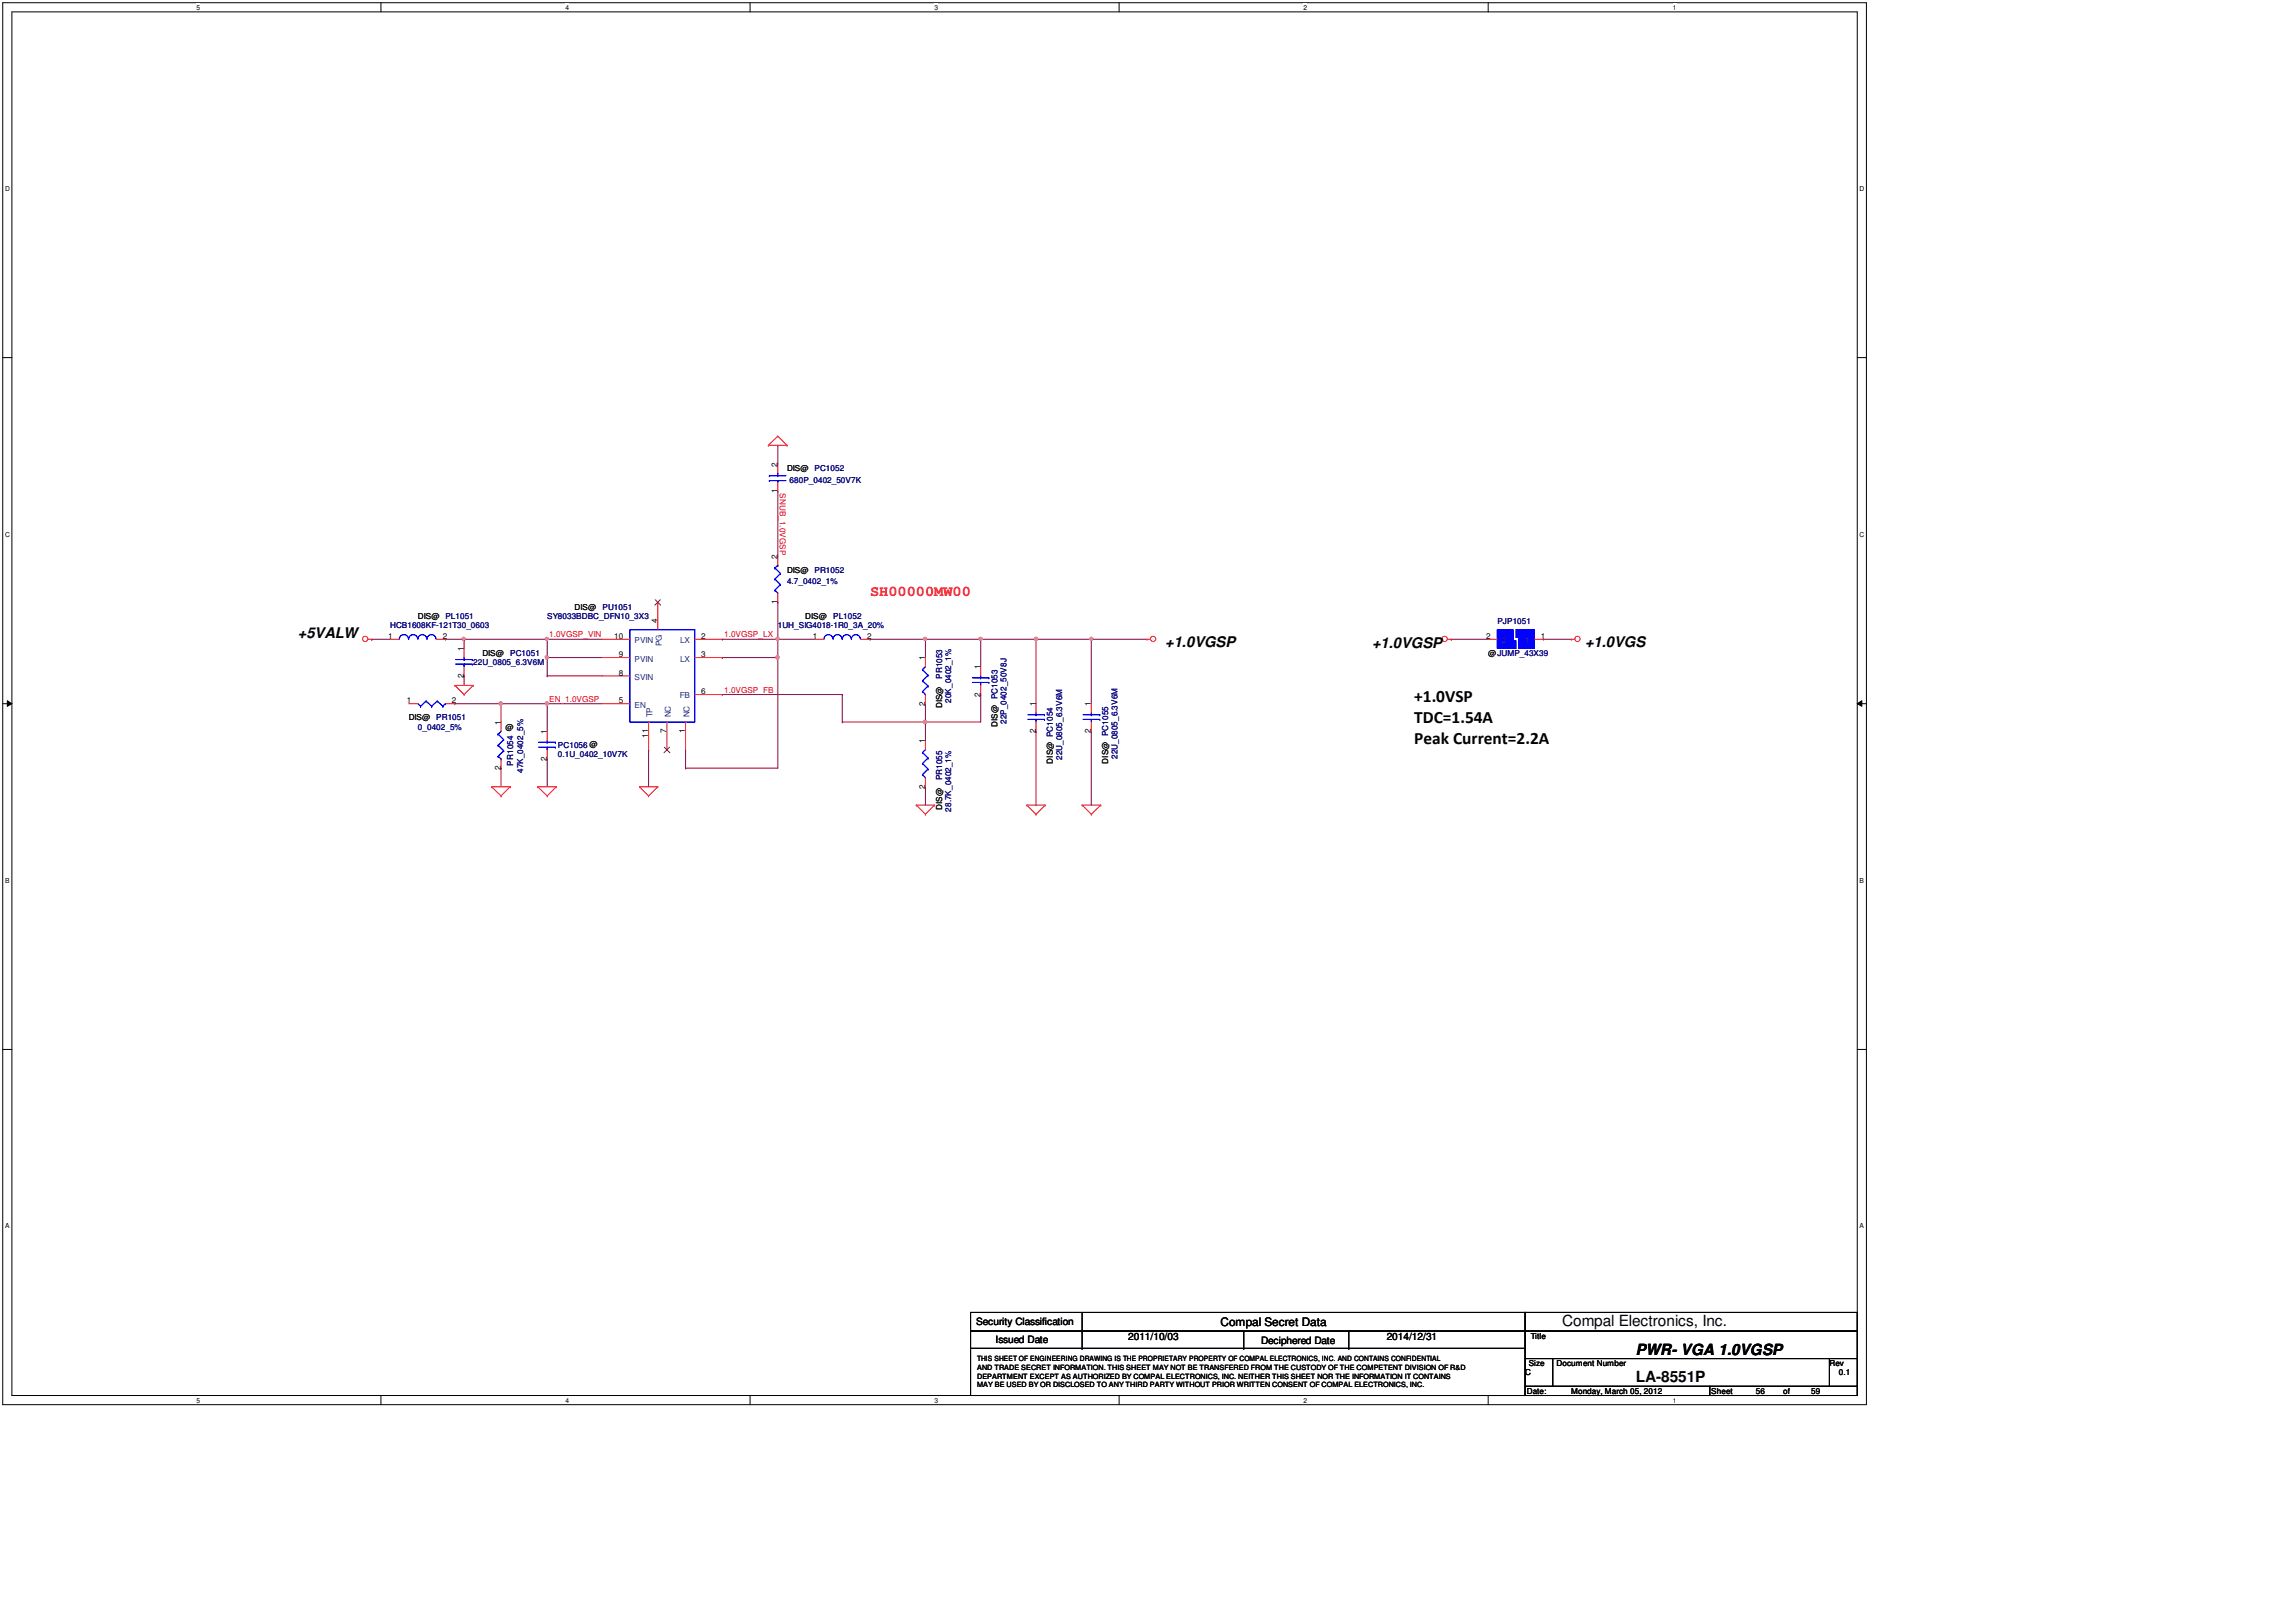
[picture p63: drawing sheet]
<svg xmlns="http://www.w3.org/2000/svg" width="297mm" height="210mm" viewBox="0 0 297 210" stroke-linecap="round" stroke-linejoin="round" font-family="sans-serif">
<defs><g id="words">
<g font-size="2.2">
<text x="183" y="90.8">+1.0VSP</text>
<text x="183" y="93.5">TDC=1.54A</text>
<text x="183" y="96.2">Peak Current=2.2A</text>
</g>
<g font-size="2">
<text x="202.1" y="171.7">Compal Electronics, Inc.</text>
<text x="211.6" y="178.9">LA-8551P</text>
<text x="211.6" y="175.3">PWR- VGA 1.0VGSP</text>
</g>
<text font-size="1.9" fill="#f00" x="112.6" y="77.1">SH00000MW00</text>
<g font-size="1.9">
<text x="38.5" y="82.5">+5VALW</text>
<text x="150.8" y="83.7">+1.0VGSP</text>
<text x="177.5" y="83.9">+1.0VGSP</text>
<text x="205.1" y="83.7">+1.0VGS</text>
</g>
<text font-size="1.5" x="157.9" y="171.6">Compal Secret Data</text>
<g font-size="1.3">
<text x="126.3" y="171.5">Security Classification</text>
<text x="128.8" y="173.8">Issued Date</text>
<text x="146" y="173.4">2011/10/03</text>
<text x="163.2" y="173.9">Deciphered Date</text>
<text x="179.4" y="173.4">2014/12/31</text>
</g>
<g font-size="1.1">
<text x="100.6" y="63.8" transform="rotate(-90 100.6 63.8)">1</text>
<text x="100.6" y="60.4" transform="rotate(-90 100.6 60.4)">2</text>
<text x="101.8" y="61">DIS@</text>
<text x="100.6" y="72.3" transform="rotate(-90 100.6 72.3)">2</text>
<text x="101.8" y="74.1">DIS@</text>
<text x="50.2" y="82.7">1</text>
<text x="54.1" y="80.1">DIS@</text>
<text x="57.3" y="82.7">2</text>
<text x="74.3" y="78.9">DIS@</text>
<text x="79.5" y="82.7">10</text>
<text x="85.1" y="80.7" transform="rotate(-90 85.1 80.7)">4</text>
<text x="90.7" y="82.7">2</text>
<text x="100.6" y="78.2" transform="rotate(-90 100.6 78.2)">1</text>
<text x="104.2" y="80.1">DIS@</text>
<text x="105.2" y="82.7">1</text>
<text x="112.2" y="82.7">2</text>
<text x="192.3" y="82.7">2</text>
<text x="199.3" y="82.7">1</text>
<text x="60" y="87.7" transform="rotate(-90 60 87.7)">2</text>
<text x="60" y="84.3" transform="rotate(-90 60 84.3)">1</text>
<text x="62.4" y="84.9">DIS@</text>
<text x="80.1" y="87.4">8</text>
<text x="80.1" y="85.1">9</text>
<text x="90.7" y="85.1">3</text>
<text x="90.7" y="89.8">6</text>
<text x="119.7" y="85.4" transform="rotate(-90 119.7 85.4)">1</text>
<text x="126.8" y="86.6" transform="rotate(-90 126.8 86.6)">1</text>
<text x="192.5" y="84.9">@JUMP_43X39</text>
<text x="52.6" y="91">1</text>
<text x="52.9" y="93.2">DIS@</text>
<text x="58.5" y="91">2</text>
<text x="64.8" y="93.8" transform="rotate(-90 64.8 93.8)">1</text>
<text x="65.4" y="94.4">@</text>
<text x="70.7" y="95" transform="rotate(-90 70.7 95)">1</text>
<text x="80.1" y="91">5</text>
<text x="83.9" y="95.5" transform="rotate(-90 83.9 95.5)">11</text>
<text x="86.2" y="94.9" transform="rotate(-90 86.2 94.9)">7</text>
<text x="88.7" y="94.9" transform="rotate(-90 88.7 94.9)">1</text>
<text x="119.7" y="91.3" transform="rotate(-90 119.7 91.3)">2</text>
<text x="121.9" y="91.7" transform="rotate(-90 121.9 91.7)">DIS@</text>
<text x="126.8" y="90.1" transform="rotate(-90 126.8 90.1)">2</text>
<text x="129" y="94.1" transform="rotate(-90 129 94.1)">DIS@</text>
<text x="134" y="94.9" transform="rotate(-90 134 94.9)">2</text>
<text x="134" y="91.4" transform="rotate(-90 134 91.4)">1</text>
<text x="141.1" y="94.9" transform="rotate(-90 141.1 94.9)">2</text>
<text x="141.1" y="91.4" transform="rotate(-90 141.1 91.4)">1</text>
<text x="64.8" y="99.7" transform="rotate(-90 64.8 99.7)">2</text>
<text x="70.7" y="98.5" transform="rotate(-90 70.7 98.5)">2</text>
<text x="119.7" y="96.2" transform="rotate(-90 119.7 96.2)">1</text>
<text x="136.2" y="98.8" transform="rotate(-90 136.2 98.8)">DIS@ PC1054</text>
<text x="143.4" y="98.8" transform="rotate(-90 143.4 98.8)">DIS@ PC1055</text>
<text x="119.7" y="102.1" transform="rotate(-90 119.7 102.1)">2</text>
<text x="121.9" y="104.8" transform="rotate(-90 121.9 104.8)">DIS@</text>
<text x="198" y="173.3">Title</text>
<text x="197.3" y="178">C</text>
<text x="197.8" y="176.8">Size</text>
<text x="201.4" y="176.8">Document Number</text>
<text x="236.7" y="176.8">Rev</text>
<text x="237.9" y="178">0.1</text>
<text x="197.5" y="180.4">Date:</text>
<text x="203.3" y="180.4">Monday, March 05, 2012</text>
<text x="221.4" y="180.4">Sheet</text>
<text x="227.2" y="180.4">56</text>
<text x="230.7" y="180.4">of</text>
<text x="234.3" y="180.4">59</text>
</g>
<g font-size="1.1" fill="#f00">
<text x="100.9" y="63.8" transform="rotate(90 100.9 63.8)">SNUB_1.0VGSP</text>
<text x="71" y="82.5">1.0VGSP_VIN</text>
<text x="93.7" y="82.5">1.0VGSP_LX</text>
<text x="93.7" y="89.6">1.0VGSP_FB</text>
<text x="71" y="90.8">EN_1.0VGSP</text>
</g>
<g font-size="1.1" fill="#000080">
<text x="102.2" y="62.5">680P_0402_50V7K</text>
<text x="105.4" y="61">PC1052</text>
<text x="101.8" y="75.6">4.7_0402_1%</text>
<text x="105.4" y="74.1">PR1052</text>
<text x="50.5" y="81.3">HCB1608KF-121T30_0603</text>
<text x="57.6" y="80.1">PL1051</text>
<text x="70.8" y="80.1">SY8033BDBC_DFN10_3X3</text>
<text x="77.9" y="78.9">PU1051</text>
<text x="100.6" y="81.3">1UH_SIG4018-1R0_3A_20%</text>
<text x="107.8" y="80.1">PL1052</text>
<text x="193.7" y="80.7">PJP1051</text>
<text x="61.2" y="86.1">22U_0805_6.3V6M</text>
<text x="66" y="84.9">PC1051</text>
<text x="121.9" y="87.8" transform="rotate(-90 121.9 87.8)">PR1053</text>
<text x="54.1" y="94.4">0_0402_5%</text>
<text x="56.4" y="93.2">PR1051</text>
<text x="123.1" y="90.9" transform="rotate(-90 123.1 90.9)">20K_0402_1%</text>
<text x="129" y="90.5" transform="rotate(-90 129 90.5)">PC1053</text>
<text x="130.2" y="93.7" transform="rotate(-90 130.2 93.7)">22P_0402_50V8J</text>
<text x="66.4" y="99.1" transform="rotate(-90 66.4 99.1)">PR1054</text>
<text x="67.7" y="100" transform="rotate(-90 67.7 100)">47K_0402_5%</text>
<text x="72.2" y="96.8">PC1056 @</text>
<text x="72.2" y="98">0.1U_0402_10V7K</text>
<text x="121.9" y="101" transform="rotate(-90 121.9 101)">PR1055</text>
<text x="137.4" y="98.3" transform="rotate(-90 137.4 98.3)">22U_0805_6.3V6M</text>
<text x="144.6" y="98.2" transform="rotate(-90 144.6 98.2)">22U_0805_6.3V6M</text>
<text x="123.1" y="105" transform="rotate(-90 123.1 105)">28.7K_0402_1%</text>
</g>
<g font-size="1.1" fill="#004080">
<text x="82.1" y="83.2">PVIN</text>
<text x="85.6" y="83.6" transform="rotate(-90 85.6 83.6)">PG</text>
<text x="88" y="83.2">LX</text>
<text x="194.3" y="83.2">2</text>
<text x="197.3" y="83.2">1</text>
<text x="82.1" y="88">SVIN</text>
<text x="82.1" y="85.6">PVIN</text>
<text x="88" y="85.6">LX</text>
<text x="82.1" y="91.6">EN</text>
<text x="84.4" y="92.8" transform="rotate(-90 84.4 92.8)">TP</text>
<text x="86.8" y="92.8" transform="rotate(-90 86.8 92.8)">NC</text>
<text x="87.9" y="90.4">FB</text>
<text x="89.2" y="92.8" transform="rotate(-90 89.2 92.8)">NC</text>
</g>
<g font-size=".9">
<text x="25.4" y="1.3">5</text>
<text x="73.2" y="1.3">4</text>
<text x="120.9" y="1.3">3</text>
<text x="168.7" y="1.3">2</text>
<text x="216.4" y="1.3">1</text>
<text x=".6" y="24.7">D</text>
<text x="240.6" y="24.7">D</text>
<text x=".6" y="69.4">C</text>
<text x="240.6" y="69.4">C</text>
<text x=".6" y="114.2">B</text>
<text x="240.6" y="114.2">B</text>
<text x=".6" y="159">A</text>
<text x="240.6" y="159">A</text>
<text x="126.4" y="178.4">DEPARTMENT EXCEPT AS AUTHORIZED BY COMPAL ELECTRONICS, INC. NEITHER THIS SHEET NOR THE INFORMATION IT CONTAINS</text>
<text x="126.4" y="176.2">THIS SHEET OF ENGINEERING DRAWING IS THE PROPRIETARY PROPERTY OF COMPAL ELECTRONICS, INC. AND CONTAINS CONFIDENTIAL</text>
<text x="126.4" y="177.3">AND TRADE SECRET INFORMATION. THIS SHEET MAY NOT BE TRANSFERED FROM THE CUSTODY OF THE COMPETENT DIVISION OF R&amp;D</text>
<text x="126.4" y="179.5">MAY BE USED BY OR DISCLOSED TO ANY THIRD PARTY WITHOUT PRIOR WRITTEN CONSENT OF COMPAL ELECTRONICS, INC.</text>
<text x="25.4" y="181.5">5</text>
<text x="73.2" y="181.5">4</text>
<text x="120.9" y="181.5">3</text>
<text x="168.7" y="181.5">2</text>
<text x="216.4" y="181.5">1</text>
</g>
</g></defs>
<path d="M.4 .4h241.1v181.4h-241.1zM1.5 1.5h238.8v179.1h-238.8z" fill="none" stroke="#000" stroke-width=".13"/>
<g fill="#fff">
<path d="M25.4 .5h.5v1h-.5z"/>
<path d="M25.4 180.7h.5v1h-.5z"/>
</g>
<path d="M49.3 .4v1.1M49.3 180.6v1.2" fill="none" stroke="#000" stroke-width=".13"/>
<g fill="#fff">
<path d="M73.2 .5h.4v1h-.4z"/>
<path d="M73.2 180.7h.4v1h-.4z"/>
</g>
<path d="M97 .4v1.1M97 180.6v1.2" fill="none" stroke="#000" stroke-width=".13"/>
<g fill="#fff">
<path d="M120.9 .5h.5v1h-.5z"/>
<path d="M120.9 180.7h.5v1h-.5z"/>
</g>
<path d="M144.8 .4v1.1M144.8 180.6v1.2" fill="none" stroke="#000" stroke-width=".13"/>
<g fill="#fff">
<path d="M168.7 .5h.4v1h-.4z"/>
<path d="M168.7 180.7h.4v1h-.4z"/>
</g>
<path d="M192.5 .4v1.1M192.5 180.6v1.2" fill="none" stroke="#000" stroke-width=".13"/>
<g fill="#fff">
<path d="M216.4 .5h.5v1h-.5z"/>
<path d="M216.4 180.7h.5v1h-.5z"/>
<path d="M.6 23.9h.6v1h-.6z"/>
<path d="M240.6 23.9h.6v1h-.6z"/>
<path d="M.6 68.6h.6v1h-.6z"/>
<path d="M240.6 68.6h.6v1h-.6z"/>
</g>
<path d="M.4 46.3h1.1M240.3 46.3h1.2" fill="none" stroke="#000" stroke-width=".13"/>
<g fill="#fff">
<path d="M.6 113.4h.6v1h-.6z"/>
<path d="M240.6 113.4h.5v1h-.5z"/>
</g>
<path d="M.4 91.1h1.1M.9 90.7l.6 .4-.6 .3zM240.3 91.1l.6-.4v.7zM240.3 91.1h1.2" fill="none" stroke="#000" stroke-width=".13"/>
<path d="M.9 90.7l.6 .4-.6 .3zM240.3 91.1l.6-.4v.7z" fill="#000"/>
<g fill="#fff">
<path d="M.6 158.2h.6v.9h-.6z"/>
<path d="M240.6 158.2h.5v.9h-.5z"/>
</g>
<path d="M.4 135.8h1.1M240.3 135.8h1.2" fill="none" stroke="#000" stroke-width=".13"/>
<path d="M100.6 77.9h.1M100.6 77.9v4.8M187.7 82.7h.1M187.7 82.7h4.8" fill="none" stroke="#800040" stroke-width=".13"/>
<path d="M100.4 82.5h.3l.1 .2-.1 .1-.1 .1-.2-.1z" fill-rule="evenodd" fill="#f0f"/>
<path d="M100.4 82.5h.3l.1 .2-.1 .1-.1 .1-.2-.1z" fill="none" stroke="#f0f" stroke-width=".13"/>
<g fill="none" stroke="#800040" stroke-width=".13">
<path d="M48.1 82.7h.1M48.1 82.7h2.4M58.9 91.1h.1M58.9 91.1h5.9M60 82.7h.1M60 82.7v1.2M64.8 91.1h.1M64.8 99.4h.1M64.8 91.1v2.3M64.8 99.4v2.4M109 89.9h.1M109 89.9v3.5"/>
<path d="M199.7 82.7h.1M199.7 82.7h3.6"/>
</g>
<path d="M59.8 82.5h.3l.1 .2-.1 .1-.1 .1-.2-.1z" fill-rule="evenodd" fill="#f0f"/>
<path d="M59.8 82.5h.3l.1 .2-.1 .1-.1 .1-.2-.1z" fill="none" stroke="#f0f" stroke-width=".13"/>
<path d="M60 87.5h.1M60 87.5v1.2M70.8 87.5h.1M70.8 87.5h7.1M93.4 89.9h.1M93.4 89.9h15.6M119.7 82.7h.1M119.7 82.7h7.2M126.9 89.9h.1M126.9 89.9v3.5" fill="none" stroke="#800040" stroke-width=".13"/>
<path d="M119.5 82.5h.3l.1 .2-.1 .1-.1 .1-.2-.1z" fill-rule="evenodd" fill="#f0f"/>
<path d="M119.5 82.5h.3l.1 .2-.1 .1-.1 .1-.2-.1z" fill="none" stroke="#f0f" stroke-width=".13"/>
<path d="M119.7 93.4h.1M119.7 93.4v2.4M126.9 82.7h.1M126.9 82.7v3.6" fill="none" stroke="#800040" stroke-width=".13"/>
<path d="M119.5 93.3h.3l.1 .1-.1 .2h-.1h-.2z" fill-rule="evenodd" fill="#f0f"/>
<path d="M119.5 93.3h.3l.1 .1-.1 .2h-.1h-.2z" fill="none" stroke="#f0f" stroke-width=".13"/>
<g fill="none" stroke="#800040" stroke-width=".13">
<path d="M57.6 82.7h.1M57.6 82.7h13.2M60 82.7h.1M70.8 85.1h.1M70.8 85.1v2.4M93.4 85.1h.1M93.4 85.1h7.2M100.6 82.7h.1M100.6 82.7h4.8M109 93.4h.1M109 93.4h10.7M112.6 82.7h.1"/>
<path d="M112.6 82.7h7.1"/>
</g>
<path d="M70.6 84.9h.3l.1 .2-.1 .1-.2 .1-.1-.1z" fill-rule="evenodd" fill="#f0f"/>
<path d="M70.6 84.9h.3l.1 .2-.1 .1-.2 .1-.1-.1z" fill="none" stroke="#f0f" stroke-width=".13"/>
<path d="M70.8 85.1h.1M70.8 82.7h.1M70.8 85.1h7.1M70.8 82.7v2.4M126.9 82.7h.1M126.9 82.7h7.1" fill="none" stroke="#800040" stroke-width=".13"/>
<path d="M133.9 82.5h.3v.2v.1l-.2 .1-.1-.1z" fill-rule="evenodd" fill="#f0f"/>
<path d="M133.9 82.5h.3v.2v.1l-.2 .1-.1-.1z" fill="none" stroke="#f0f" stroke-width=".13"/>
<path d="M126.7 82.5h.3l.1 .2-.1 .1-.2 .1-.1-.1z" fill-rule="evenodd" fill="#f0f"/>
<path d="M126.7 82.5h.3l.1 .2-.1 .1-.2 .1-.1-.1z" fill="none" stroke="#f0f" stroke-width=".13"/>
<path d="M119.7 93.4h.1M119.7 93.4h7.2" fill="none" stroke="#800040" stroke-width=".13"/>
<path d="M119.5 93.3h.3l.1 .1-.1 .2h-.1h-.2z" fill-rule="evenodd" fill="#f0f"/>
<path d="M119.5 93.3h.3l.1 .1-.1 .2h-.1h-.2z" fill="none" stroke="#f0f" stroke-width=".13"/>
<path d="M134 82.7h.1M134 82.7h7.2" fill="none" stroke="#800040" stroke-width=".13"/>
<path d="M141 82.5h.3l.1 .2-.1 .1-.1 .1-.2-.1z" fill-rule="evenodd" fill="#f0f"/>
<path d="M141 82.5h.3l.1 .2-.1 .1-.1 .1-.2-.1z" fill="none" stroke="#f0f" stroke-width=".13"/>
<path d="M134 82.7h.1M134 82.7v8.4M141.2 82.7h.1M141.2 94.7h.1M141.2 82.7v8.4M141.2 94.7v9.5" fill="none" stroke="#800040" stroke-width=".13"/>
<path d="M133.9 82.5h.3v.2v.1l-.2 .1-.1-.1z" fill-rule="evenodd" fill="#f0f"/>
<path d="M133.9 82.5h.3v.2v.1l-.2 .1-.1-.1z" fill="none" stroke="#f0f" stroke-width=".13"/>
<path d="M100.6 82.7h.1M100.6 82.7v2.4M119.7 82.7h.1M119.7 82.7v2.4M134 94.7h.1M134 94.7v9.5M119.7 101.8h.1M119.7 101.8v2.4" fill="none" stroke="#800040" stroke-width=".13"/>
<path d="M100.4 82.5h.3l.1 .2-.1 .1-.1 .1-.2-.1z" fill-rule="evenodd" fill="#f0f"/>
<path d="M100.4 82.5h.3l.1 .2-.1 .1-.1 .1-.2-.1z" fill="none" stroke="#f0f" stroke-width=".13"/>
<path d="M70.8 82.7h.1M70.8 82.7h7.1M83.9 97h.1M83.9 97v4.8" fill="none" stroke="#800040" stroke-width=".13"/>
<path d="M70.6 82.5h.3l.1 .2-.1 .1-.2 .1-.1-.1z" fill-rule="evenodd" fill="#f0f"/>
<path d="M70.6 82.5h.3l.1 .2-.1 .1-.2 .1-.1-.1z" fill="none" stroke="#f0f" stroke-width=".13"/>
<path d="M64.8 91.1h.1M64.8 91.1h13.1M70.8 91.1h.1M70.8 98.2h.1M70.8 91.1v3.6M70.8 98.2v3.6" fill="none" stroke="#800040" stroke-width=".13"/>
<path d="M70.6 90.9h.3l.1 .1-.1 .2-.2 .1-.1-.1z" fill-rule="evenodd" fill="#f0f"/>
<path d="M70.6 90.9h.3l.1 .1-.1 .2-.2 .1-.1-.1z" fill="none" stroke="#f0f" stroke-width=".13"/>
<path d="M64.6 90.9h.3l.1 .1-.1 .2-.1 .1-.2-.1z" fill-rule="evenodd" fill="#f0f"/>
<path d="M64.6 90.9h.3l.1 .1-.1 .2-.1 .1-.2-.1z" fill="none" stroke="#f0f" stroke-width=".13"/>
<path d="M100.6 57.6h.1M100.6 57.6v2.4M100.6 63.6h.1M100.6 63.6v8.4M100.6 85.1h.1M100.6 85.1v14.3M119.7 91.1h.1M119.7 91.1v2.3M141.2 82.7h.1M141.2 82.7h7.2" fill="none" stroke="#800040" stroke-width=".13"/>
<path d="M100.4 84.9h.3l.1 .2-.1 .1-.1 .1-.2-.1z" fill-rule="evenodd" fill="#f0f"/>
<path d="M100.4 84.9h.3l.1 .2-.1 .1-.1 .1-.2-.1z" fill="none" stroke="#f0f" stroke-width=".13"/>
<path d="M88.7 99.4h.1M88.7 97h.1M88.7 99.4h11.9M88.7 97v2.4M93.4 82.7h.1M93.4 82.7h7.2" fill="none" stroke="#800040" stroke-width=".13"/>
<g fill="none" stroke="#f00" stroke-width=".13">
<path d="M99.4 57.6h.1M99.4 57.6h2.4M100.6 56.4h.1M100.6 56.4l-1.2 1.2M100.6 56.4l1.2 1.2M101.8 57.6h.1M85.1 77.9v3.6M100.6 60v1.2M100.6 62.4v1.2M100.6 72v1.2M100.6 76.8v1.1M47.6 82.7h.5"/>
<path d="M48.1 82.7h.1M58.9 88.7h.1M58.9 88.7h2.3M58.9 88.7l1.1 1.2M60 89.9h.1M60 83.9v1.2M60 86.3v1.2M61.2 88.7h.1M61.2 88.7l-1.2 1.2M64.8 93.4v1.3M64.8 98.2v1.2M70.8 94.7v1.1"/>
<path d="M70.8 97v1.2M77.9 82.7h3.6M77.9 91.1h3.6M77.9 85.1h3.6M77.9 87.5h3.6M83.9 93.4v3.6M86.3 93.4v3.6M88.7 93.4v3.6M89.9 82.7h3.5M89.9 85.1h3.5M89.9 89.9h3.5M105.4 82.7h1.2"/>
<path d="M111.3 82.7h1.3M119.7 85.1v1.2M119.7 89.9v1.2M119.7 95.8v1.2M126.9 86.3v1.2M126.9 88.7v1.2M134 91.1v1.2M134 93.4v1.3M141.2 91.1v1.2M141.2 93.4v1.3M148.4 82.7h.1M148.4 82.7h.4"/>
<path d="M187.3 82.7h.4M187.7 82.7h.1M203.3 82.7h.1M203.3 82.7h.4M63.6 101.8h.1M63.6 101.8h2.4M63.6 101.8l1.2 1.2M64.8 103h.1M66 101.8h.1M66 101.8l-1.2 1.2M69.6 101.8h.1M69.6 101.8h2.4"/>
<path d="M69.6 101.8l1.2 1.2M70.8 103h.1M72 101.8h.1M72 101.8l-1.2 1.2M82.7 101.8h.1M82.7 101.8h2.4M82.7 101.8l1.2 1.2M83.9 103h.1M85.1 101.8h.1M85.1 101.8l-1.2 1.2M118.5 104.2h.1M118.5 104.2h2.4"/>
<path d="M118.5 104.2l1.2 1.2M119.7 105.4h.1M119.7 100.6v1.2M120.9 104.2h.1M120.9 104.2l-1.2 1.2M132.8 104.2h.1M132.8 104.2h2.4M132.8 104.2l1.2 1.2M134 105.4h.1M135.2 104.2h.1M135.2 104.2l-1.2 1.2M140 104.2h.1"/>
<path d="M140 104.2h2.4M140 104.2l1.2 1.2M141.2 105.4h.1M142.4 104.2h.1M142.4 104.2l-1.2 1.2"/>
<circle cx="47.3" cy="82.7" r=".34"/>
<circle cx="149.2" cy="82.7" r=".34"/>
<circle cx="186.9" cy="82.7" r=".34"/>
<circle cx="204.1" cy="82.7" r=".34"/>
</g>
<g fill="none" stroke="#000" stroke-width=".13">
<path d="M125.6 169.8h71.7v2.5h-71.7zM125.6 172.3h71.7v2.2h-71.7zM125.6 174.5h71.7v6.1h-71.7zM140 172.3h.1M140 174.5h.1M140 169.8v4.7M160.9 174.5h.1M160.9 172.3v2.2M174.5 174.5h.1M174.5 172.3v2.2M197.3 169.8h43v2.5h-43zM197.3 172.3h43v3.5h-43z"/>
<path d="M197.3 175.8h3.6v3.6h-3.6zM197.3 179.4h23.9v1.2h-23.9zM200.9 175.8h35.8v3.6h-35.8zM221.2 179.4h19.1v1.2h-19.1zM236.7 175.8h3.6v3.6h-3.6z"/>
</g>
<g fill="none" stroke="#00f" stroke-width=".13">
<path d="M99.5 61.6h.1M99.5 62.2h.1M99.5 61.6h2.2M99.5 62.2h2.2M100.3 76.4h.1M100.3 74.9h.1M100.3 73.5h.1M100.3 76.4l.3 .4M100.3 74.9l.7 .8M100.3 73.5l.7 .7M100.6 62.2h.1M100.6 61.6h.1"/>
<path d="M100.6 73.2h.1M100.6 61.2v.4M100.6 62.2v.2M100.6 73.2l-.3 .3M101 75.7h.1M101 74.2h.1M101 75.7l-.7 .7M101 74.2l-.7 .7M58.9 85.9h2.2M58.9 85.4h2.2M60 85.4h.1M60 85.9h.1"/>
<path d="M60 85.1v.3M60 85.9v.4M61.1 85.9h.1M61.1 85.4h.1M64.4 95h.1M64.4 96.4h.1M64.4 97.9h.1M64.4 95l.8 .7M64.4 96.4l.8 .8M64.4 97.9l.4 .3M64.8 98.2h.1M64.8 94.7l-.4 .3"/>
<path d="M65.2 95.7h.1M65.2 97.2h.1M65.2 95.7l-.8 .7M65.2 97.2l-.8 .7M69.7 96.7h2.1M69.7 96.1h2.1M70.8 96.1h.1M70.8 96.7h.1M70.8 95.8v.3M70.8 96.7v.3M71.8 96.7h.1M71.8 96.1h.1"/>
<path d="M81.5 81.5h8.4v11.9h-8.4zM107.7 82.7a.57 .57 0 0 0-.5-.6 .57 .57 0 0 0-.6 .6M108.9 82.7a.57 .57 0 0 0-.6-.6 .57 .57 0 0 0-.5 .6M110.1 82.7a.57 .57 0 0 0-.6-.6 .57 .57 0 0 0-.5 .6M111.3 82.7a.57 .57 0 0 0-.6-.6 .57 .57 0 0 0-.5 .6M119.3 86.7h.1M119.3 88.1h.1M119.3 89.5h.1M119.3 97.4h.1M119.3 98.8h.1M119.3 86.7l.8 .7M119.3 88.1l.8 .7"/>
<path d="M119.3 89.5l.4 .4M119.3 97.4l.8 .7M119.3 98.8l.8 .7M119.7 89.9h.1M119.7 86.3l-.4 .4M119.7 97l-.4 .4M120.1 87.4h.1M120.1 88.8h.1M120.1 98.1h.1M120.1 99.5h.1M120.1 87.4l-.8 .7M120.1 88.8l-.8 .7"/>
<path d="M120.1 98.1l-.8 .7M120.1 99.5l-.8 .8M125.8 88.3h2.1M125.8 87.7h2.1M126.9 87.7h.1M126.9 88.3h.1M126.9 87.5v.2M126.9 88.3v.4M127.9 88.3h.1M127.9 87.7h.1M133 93.1h2.1M133 92.5h2.1"/>
<path d="M134 92.5h.1M134 93.1h.1M134 92.3v.2M134 93.1v.3M135.1 93.1h.1M135.1 92.5h.1M140.1 93.1h2.2M140.1 92.5h2.2M141.2 92.5h.1M141.2 93.1h.1M141.2 92.3v.2M141.2 93.1v.3"/>
<path d="M142.3 93.1h.1M142.3 92.5h.1M119.3 100.3h.1M119.3 100.3l.4 .3M119.7 100.6h.1"/>
</g>
<path d="M84.8 77.6l.7 .7M85.4 77.6l-.7 .7M85.9 96.7l.8 .7M86.6 96.7l-.7 .7" fill="none" stroke="#804000" stroke-width=".13"/>
<path d="M197.3 81.5h1.2v2.4h-1.2z" fill-rule="evenodd" fill="#00f"/>
<path d="M197.3 81.5h1.2v2.4h-1.2z" fill="none" stroke="#00f" stroke-width=".13"/>
<path d="M196.5 81.5h.8v2.4h-.8z" fill-rule="evenodd" fill="#00f"/>
<path d="M196.5 81.5h.8v2.4h-.8z" fill="none" stroke="#00f" stroke-width=".13"/>
<path d="M196.1 81.5h.4v1h-.4z" fill-rule="evenodd" fill="#00f"/>
<path d="M196.1 81.5h.4v1h-.4z" fill="none" stroke="#00f" stroke-width=".13"/>
<path d="M195.7 82.9h.4v1h-.4z" fill-rule="evenodd" fill="#00f"/>
<path d="M195.7 82.9h.4v1h-.4z" fill="none" stroke="#00f" stroke-width=".13"/>
<path d="M194.9 81.5h.8v2.4h-.8z" fill-rule="evenodd" fill="#00f"/>
<path d="M194.9 81.5h.8v2.4h-.8z" fill="none" stroke="#00f" stroke-width=".13"/>
<path d="M193.7 81.5h1.2v2.4h-1.2z" fill-rule="evenodd" fill="#00f"/>
<path d="M193.7 81.5h1.2v2.4h-1.2z" fill="none" stroke="#00f" stroke-width=".13"/>
<path d="M197.3 81.5h1.2v2.4h-1.2z" fill-rule="evenodd" fill="#00f"/>
<path d="M197.3 81.5h1.2v2.4h-1.2z" fill="none" stroke="#00f" stroke-width=".13"/>
<path d="M196.5 81.5h.8v2.4h-.8z" fill-rule="evenodd" fill="#00f"/>
<path d="M196.5 81.5h.8v2.4h-.8z" fill="none" stroke="#00f" stroke-width=".13"/>
<path d="M196.1 81.5h.4v1h-.4z" fill-rule="evenodd" fill="#00f"/>
<path d="M196.1 81.5h.4v1h-.4z" fill="none" stroke="#00f" stroke-width=".13"/>
<path d="M195.7 82.9h.4v1h-.4z" fill-rule="evenodd" fill="#00f"/>
<path d="M195.7 82.9h.4v1h-.4z" fill="none" stroke="#00f" stroke-width=".13"/>
<path d="M194.9 81.5h.8v2.4h-.8z" fill-rule="evenodd" fill="#00f"/>
<path d="M194.9 81.5h.8v2.4h-.8z" fill="none" stroke="#00f" stroke-width=".13"/>
<path d="M193.7 81.5h1.2v2.4h-1.2z" fill-rule="evenodd" fill="#00f"/>
<g fill="none" stroke="#00f" stroke-width=".13">
<path d="M52.8 82.7a.59 .59 0 0 0-.6-.6 .59 .59 0 0 0-.5 .6M54 82.7a.57 .57 0 0 0-.6-.6 .57 .57 0 0 0-.5 .6M54.1 91.1l.3 .3M54.4 91.4h.1M55.1 90.7h.1M55.1 90.7l-.7 .7M55.1 90.7l.7 .7M55.2 82.7a.57 .57 0 0 0-.6-.6 .57 .57 0 0 0-.5 .6M55.8 91.4h.1M56.4 82.7a.57 .57 0 0 0-.6-.6 .57 .57 0 0 0-.5 .6M56.6 90.7h.1M56.6 90.7l-.8 .7"/>
<path d="M56.6 90.7l.7 .7M57.3 91.4h.1M57.6 91.1h.1M57.6 91.1l-.3 .3M193.7 81.5h1.2v2.4h-1.2z"/>
</g>
<path d="M50.5 82.7h1.2M52.9 91.1h1.2M56.4 82.7h1.2M57.6 91.1h1.3M192.5 82.7h1.2M198.5 82.7h1.2" fill="none" stroke="#f00" stroke-width=".13"/>
<path d="M100.4 82.5h.3l.1 .2-.1 .1-.1 .1-.2-.1z" fill-rule="evenodd" fill="#f0f"/>
<path d="M100.4 82.5h.3l.1 .2-.1 .1-.1 .1-.2-.1z" fill="none" stroke="#f0f" stroke-width=".13"/>
<path d="M59.8 82.5h.3l.1 .2-.1 .1-.1 .1-.2-.1z" fill-rule="evenodd" fill="#f0f"/>
<path d="M59.8 82.5h.3l.1 .2-.1 .1-.1 .1-.2-.1z" fill="none" stroke="#f0f" stroke-width=".13"/>
<path d="M119.5 82.5h.3l.1 .2-.1 .1-.1 .1-.2-.1z" fill-rule="evenodd" fill="#f0f"/>
<path d="M119.5 82.5h.3l.1 .2-.1 .1-.1 .1-.2-.1z" fill="none" stroke="#f0f" stroke-width=".13"/>
<path d="M119.5 93.3h.3l.1 .1-.1 .2h-.1h-.2z" fill-rule="evenodd" fill="#f0f"/>
<path d="M119.5 93.3h.3l.1 .1-.1 .2h-.1h-.2z" fill="none" stroke="#f0f" stroke-width=".13"/>
<path d="M70.6 84.9h.3l.1 .2-.1 .1-.2 .1-.1-.1z" fill-rule="evenodd" fill="#f0f"/>
<path d="M70.6 84.9h.3l.1 .2-.1 .1-.2 .1-.1-.1z" fill="none" stroke="#f0f" stroke-width=".13"/>
<path d="M133.9 82.5h.3v.2v.1l-.2 .1-.1-.1z" fill-rule="evenodd" fill="#f0f"/>
<path d="M133.9 82.5h.3v.2v.1l-.2 .1-.1-.1z" fill="none" stroke="#f0f" stroke-width=".13"/>
<path d="M126.7 82.5h.3l.1 .2-.1 .1-.2 .1-.1-.1z" fill-rule="evenodd" fill="#f0f"/>
<path d="M126.7 82.5h.3l.1 .2-.1 .1-.2 .1-.1-.1z" fill="none" stroke="#f0f" stroke-width=".13"/>
<path d="M119.5 93.3h.3l.1 .1-.1 .2h-.1h-.2z" fill-rule="evenodd" fill="#f0f"/>
<path d="M119.5 93.3h.3l.1 .1-.1 .2h-.1h-.2z" fill="none" stroke="#f0f" stroke-width=".13"/>
<path d="M141 82.5h.3l.1 .2-.1 .1-.1 .1-.2-.1z" fill-rule="evenodd" fill="#f0f"/>
<path d="M141 82.5h.3l.1 .2-.1 .1-.1 .1-.2-.1z" fill="none" stroke="#f0f" stroke-width=".13"/>
<path d="M133.9 82.5h.3v.2v.1l-.2 .1-.1-.1z" fill-rule="evenodd" fill="#f0f"/>
<path d="M133.9 82.5h.3v.2v.1l-.2 .1-.1-.1z" fill="none" stroke="#f0f" stroke-width=".13"/>
<path d="M100.4 82.5h.3l.1 .2-.1 .1-.1 .1-.2-.1z" fill-rule="evenodd" fill="#f0f"/>
<path d="M100.4 82.5h.3l.1 .2-.1 .1-.1 .1-.2-.1z" fill="none" stroke="#f0f" stroke-width=".13"/>
<path d="M70.6 82.5h.3l.1 .2-.1 .1-.2 .1-.1-.1z" fill-rule="evenodd" fill="#f0f"/>
<path d="M70.6 82.5h.3l.1 .2-.1 .1-.2 .1-.1-.1z" fill="none" stroke="#f0f" stroke-width=".13"/>
<path d="M70.6 90.9h.3l.1 .1-.1 .2-.2 .1-.1-.1z" fill-rule="evenodd" fill="#f0f"/>
<path d="M70.6 90.9h.3l.1 .1-.1 .2-.2 .1-.1-.1z" fill="none" stroke="#f0f" stroke-width=".13"/>
<path d="M64.6 90.9h.3l.1 .1-.1 .2-.1 .1-.2-.1z" fill-rule="evenodd" fill="#f0f"/>
<path d="M64.6 90.9h.3l.1 .1-.1 .2-.1 .1-.2-.1z" fill="none" stroke="#f0f" stroke-width=".13"/>
<path d="M100.4 84.9h.3l.1 .2-.1 .1-.1 .1-.2-.1z" fill-rule="evenodd" fill="#f0f"/>
<path d="M100.4 84.9h.3l.1 .2-.1 .1-.1 .1-.2-.1z" fill="none" stroke="#f0f" stroke-width=".13"/>
<use href="#words"/>
</svg>
